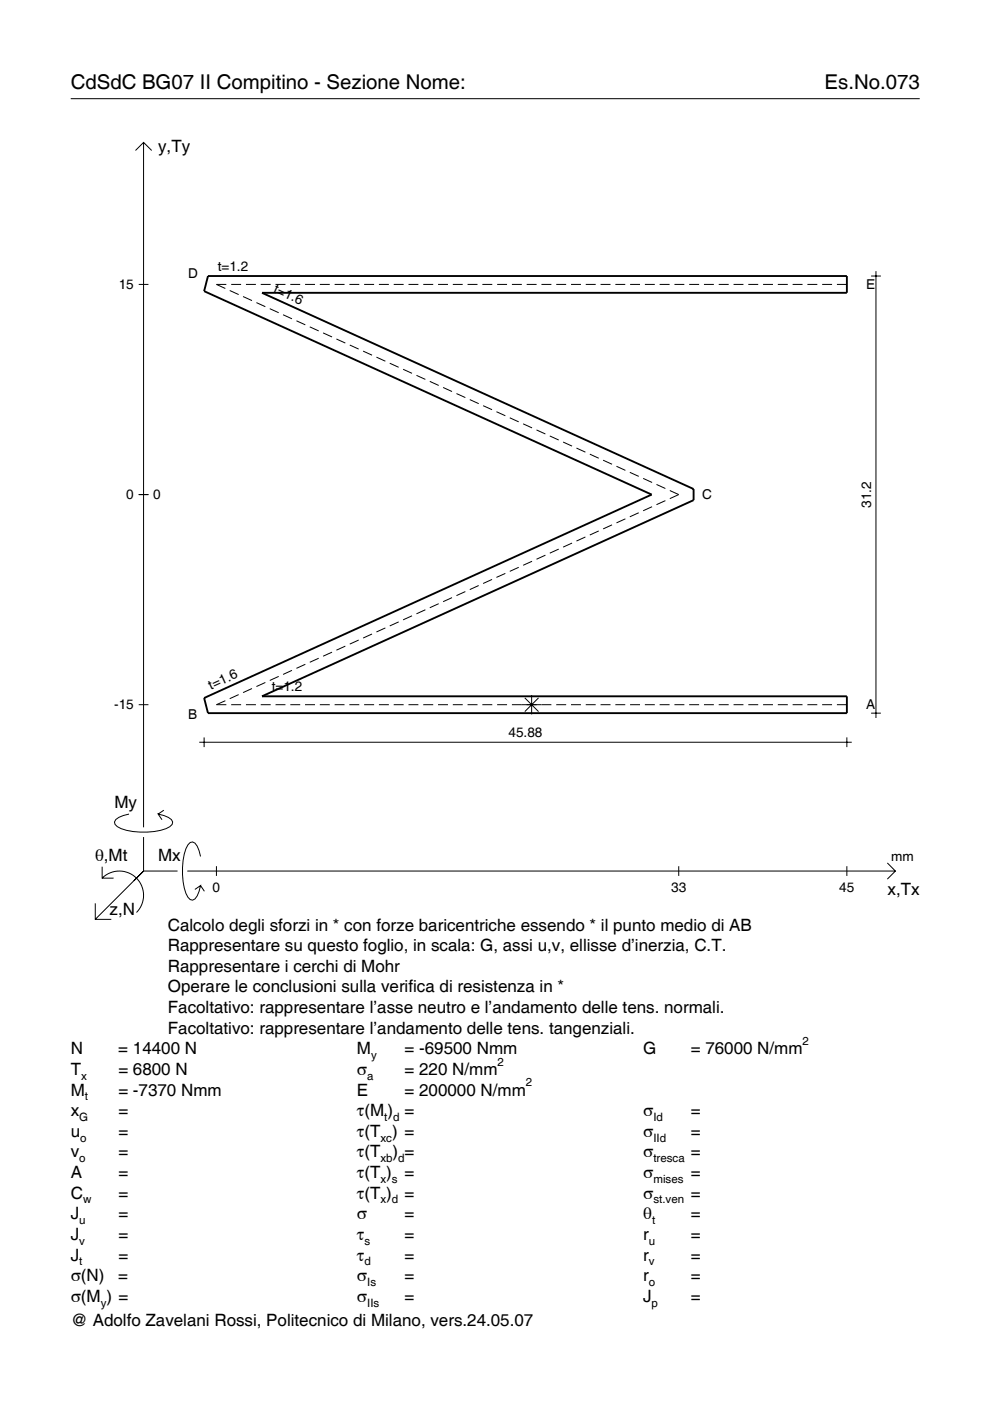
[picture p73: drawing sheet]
<svg xmlns="http://www.w3.org/2000/svg" width="210mm" height="297mm" viewBox="0 0 210 297" stroke-linecap="round" stroke-linejoin="round" font-family="sans-serif">
<defs><g id="words">
<g font-size="4.3">
<text x="15" y="18.9">CdSdC BG07 II Compitino - Sezione Nome:</text>
<text x="174.8" y="18.9">Es.No.073</text>
</g>
<g font-size="3.6">
<text x="33.5" y="32.3">y,Ty</text>
<text x="24.3" y="171.3">My</text>
<text x="20.1" y="182.6">θ,Mt</text>
<text x="33.5" y="182.6">Mx</text>
<text x="188.2" y="189.8">x,Tx</text>
<text x="23.2" y="193.9">z,N</text>
<text x="35.6" y="197.3">Calcolo degli sforzi in * con forze baricentriche essendo * il punto medio di AB</text>
<text x="35.6" y="201.7">Rappresentare su questo foglio, in scala: G, assi u,v, ellisse d’inerzia, C.T.</text>
<text x="35.6" y="206">Rappresentare i cerchi di Mohr</text>
<text x="35.6" y="210.4">Operare le conclusioni sulla verifica di resistenza in *</text>
<text x="35.6" y="214.8">Facoltativo: rappresentare l’asse neutro e l’andamento delle tens. normali.</text>
<text x="35.6" y="219.2">Facoltativo: rappresentare l’andamento delle tens. tangenziali.</text>
<text x="15" y="223.5">N</text>
<text x="15" y="227.9">T</text>
<text x="25.1" y="223.5">= 14400 N</text>
<text x="25.1" y="227.9">= 6800 N</text>
<text x="75.7" y="227.9">σ</text>
<text x="75.7" y="223.5">M</text>
<text x="85.8" y="223.5">= -69500 Nmm</text>
<text x="85.8" y="227.9">= 220 N/mm</text>
<text x="136.4" y="223.5">G</text>
<text x="146.5" y="223.5">= 76000 N/mm</text>
<text x="15" y="232.3">M</text>
<text x="25.1" y="232.3">= -7370 Nmm</text>
<text x="75.7" y="232.3">E</text>
<text x="85.8" y="232.3">= 200000 N/mm</text>
<text x="15" y="236.7">x</text>
<text x="25.1" y="236.7">=</text>
<text x="75.7" y="236.7">τ(M ) =</text>
<text x="136.4" y="236.7">σ</text>
<text x="146.5" y="236.7">=</text>
<text x="15" y="241">u</text>
<text x="15" y="245.4">v</text>
<text x="25.1" y="241">=</text>
<text x="25.1" y="245.4">=</text>
<text x="75.7" y="241">τ(T ) =</text>
<text x="75.7" y="245.4">τ(T</text>
<text x="83.3" y="245.4">) =</text>
<text x="136.4" y="241">σ</text>
<text x="136.4" y="245.4">σ</text>
<text x="146.5" y="241">=</text>
<text x="146.5" y="245.4">=</text>
<text x="15" y="249.8">A</text>
<text x="25.1" y="249.8">=</text>
<text x="75.7" y="249.8">τ(T )</text>
<text x="85.8" y="249.8">=</text>
<text x="136.4" y="249.8">σ</text>
<text x="146.5" y="249.8">=</text>
<text x="15" y="254.2">C</text>
<text x="25.1" y="254.2">=</text>
<text x="75.7" y="254.2">τ(T )</text>
<text x="85.8" y="254.2">=</text>
<text x="136.4" y="254.2">σ</text>
<text x="146.5" y="254.2">=</text>
<text x="15" y="258.5">J</text>
<text x="15" y="262.9">J</text>
<text x="25.1" y="258.5">=</text>
<text x="25.1" y="262.9">=</text>
<text x="75.7" y="258.5">σ</text>
<text x="75.7" y="262.9">τ</text>
<text x="85.8" y="258.5">=</text>
<text x="85.8" y="262.9">=</text>
<text x="136.4" y="258.5">θ</text>
<text x="136.4" y="262.9">r</text>
<text x="146.5" y="258.5">=</text>
<text x="146.5" y="262.9">=</text>
<text x="15" y="267.3">J</text>
<text x="25.1" y="267.3">=</text>
<text x="75.7" y="267.3">τ</text>
<text x="85.8" y="267.3">=</text>
<text x="136.4" y="267.3">r</text>
<text x="146.5" y="267.3">=</text>
<text x="15" y="271.7">σ(N)</text>
<text x="25.1" y="271.7">=</text>
<text x="75.7" y="271.7">σ</text>
<text x="85.8" y="271.7">=</text>
<text x="136.4" y="271.7">r</text>
<text x="146.5" y="271.7">=</text>
<text x="15" y="276">σ(M ) =</text>
<text x="15" y="281.2">@ Adolfo Zavelani Rossi, Politecnico di Milano, vers.24.05.07</text>
<text x="75.7" y="276">σ</text>
<text x="85.8" y="276">=</text>
<text x="136.4" y="276">J</text>
<text x="146.5" y="276">=</text>
</g>
<g font-size="2.9">
<text x="39.9" y="59">D</text>
<text x="46.2" y="57.5">t=1.2</text>
<text x="25.2" y="61.3">15</text>
<text x="57.8" y="62" transform="rotate(24 57.8 62)">t=1.6</text>
<text x="183.6" y="61.2">E</text>
<text x="26.8" y="105.9">0</text>
<text x="32.5" y="105.9">0</text>
<text x="148.8" y="105.8">C</text>
<text x="184.7" y="107.7" transform="rotate(-90 184.7 107.7)">31.2</text>
<text x="44.7" y="146.2" transform="rotate(-24 44.7 146.2)">t=1.6</text>
<text x="57.6" y="146.6">t=1.2</text>
<text x="24.2" y="150.4">-15</text>
<text x="39.9" y="152.5">B</text>
<text x="183.6" y="150.3">A</text>
<text x="107.8" y="156.3">45.88</text>
<text x="189" y="182.6">mm</text>
<text x="45.1" y="189.1">0</text>
<text x="142.3" y="189.1">33</text>
<text x="178" y="189.1">45</text>
</g>
<g font-size="2.4">
<text x="170.2" y="221.5">2</text>
<text x="78.7" y="224.5">y</text>
<text x="105.5" y="225.9">2</text>
<text x="17.2" y="228.9">x</text>
<text x="18" y="233.3">t</text>
<text x="77.9" y="228.9">a</text>
<text x="111.5" y="230.3">2</text>
<text x="16.8" y="237.7">G</text>
<text x="81.5" y="237.7">t d</text>
<text x="138.5" y="237.7">Id</text>
<text x="17" y="242">o</text>
<text x="80.7" y="242">xc</text>
<text x="138.5" y="242">IId</text>
<text x="16.8" y="246.4">o</text>
<text x="80.7" y="246.4">xb d</text>
<text x="80.7" y="250.8">x s</text>
<text x="138.5" y="246.4">tresca</text>
<text x="138.5" y="250.8">mises</text>
<text x="17.6" y="255.2">w</text>
<text x="80.7" y="255.2">x d</text>
<text x="138.5" y="255.2">st.ven</text>
<text x="16.8" y="259.5">u</text>
<text x="16.8" y="263.9">v</text>
<text x="77.3" y="263.9">s</text>
<text x="137.6" y="263.9">u</text>
<text x="138.2" y="259.5">t</text>
<text x="16.8" y="268.3">t</text>
<text x="77.3" y="268.3">d</text>
<text x="137.6" y="268.3">v</text>
<text x="77.9" y="272.7">Is</text>
<text x="137.6" y="272.7">o</text>
<text x="21.4" y="277">y</text>
<text x="77.9" y="277">IIs</text>
<text x="138.2" y="277">p</text>
</g>
</g></defs>
<g fill="none" stroke="#000" stroke-width=".21">
<path d="M15 20.9h180M28.7 31.9l1.7-1.7 1.8 1.7M30.4 30.2v145.2M184.7 58.5h2.1M185.7 57.5v94.7M29.4 60.3h2.1M48 60.3h-2.1l1.9 .9M48.7 61.6l1.9 .9M49 60.3h2.1M51.5 62.9l1.9 .8M52.1 60.3h2.2M54.4 64.2l1.9 .8"/>
<path d="M55.3 60.3h2.1M57.2 65.4l1.9 .9M58.4 60.3h2.1M60 66.7l1.9 .9M61.5 60.3h2.1M62.8 68l1.9 .9M64.7 60.3h2.1M65.7 69.3l1.9 .9M67.8 60.3h2.1M68.5 70.6l1.9 .8M70.9 60.3h2.1M71.3 71.9l1.9 .8"/>
<path d="M74.1 60.3h2.1M74.2 73.2l1.8 .8M77 74.4l1.9 .9M77.2 60.3h2.1M79.8 75.7l1.9 .9M80.3 60.3h2.1M82.6 77l1.9 .9M83.5 60.3h2.1M85.5 78.3l1.9 .9M86.6 60.3h2.1M88.3 79.6l1.9 .8M89.7 60.3h2.1"/>
<path d="M92.9 60.3h2.1M96 60.3h2.1M99.1 60.3h2.1M102.3 60.3h2.1M105.4 60.3h2.1M108.5 60.3h2.1M111.7 60.3h2.1M114.8 60.3h2.1M117.9 60.3h2.1M121.1 60.3h2.1M124.2 60.3h2.1M127.3 60.3h2.1"/>
<path d="M130.5 60.3h2.1M133.6 60.3h2.1M136.7 60.3h2.1M139.9 60.3h2.1M143 60.3h2.1M146.1 60.3h2.1M149.3 60.3h2.1M152.4 60.3h2.1M155.5 60.3h2.1M158.7 60.3h2.1M161.8 60.3h2.1M164.9 60.3h2.1"/>
<path d="M168.1 60.3h2.1M171.2 60.3h2.1M174.3 60.3h2.1M177.4 60.3h2.2M91.1 80.9l1.9 .8M93.9 82.2l1.9 .8M96.8 83.4l1.9 .9M99.6 84.7l1.9 .9M102.4 86l1.9 .9M105.3 87.3l1.8 .9M108.1 88.6l1.9 .8M110.9 89.9l1.9 .8"/>
<path d="M113.7 91.2l1.9 .8M116.6 92.4l1.9 .9M119.4 93.7l1.9 .9M122.2 95l1.9 .9M125.1 96.3l1.8 .9M127.9 97.6l1.9 .8M130.7 98.9l1.9 .8M29.4 104.9h2.1M112.8 119l-1.9 .9M115.6 117.7l-1.9 .9M118.5 116.4l-1.9 .9M121.3 115.1l-1.9 .9"/>
<path d="M124.1 113.9l-1.9 .8M126.9 112.6l-1.8 .8M129.8 111.3l-1.9 .8M132.6 110l-1.9 .9M133.5 100.1l1.9 .9M135.4 108.7l-1.9 .9M136.4 101.4l1.9 .9M138.3 107.4l-1.9 .9M139.2 102.7l1.9 .9M141.1 106.1l-1.9 .9M142 104l1.9 .9-1.9 .8M67.6 139.6l-1.9 .8"/>
<path d="M70.4 138.3l-1.9 .8M73.2 137l-1.9 .9M76 135.7l-1.8 .9M78.9 134.4l-1.9 .9M81.7 133.1l-1.9 .9M84.5 131.9l-1.9 .8M87.4 130.6l-1.9 .8M90.2 129.3l-1.9 .8M93 128l-1.9 .9M95.8 126.7l-1.9 .9M98.7 125.4l-1.9 .9M101.5 124.1l-1.9 .9"/>
<path d="M104.3 122.9l-1.9 .8M107.1 121.6l-1.8 .8M110 120.3l-1.9 .8M29.4 149.4h2.1M42.2 157.4h138.4M43.3 156.3v2.1M47.8 148.6l-1.9 .8h2.1M49 149.4h2.1M50.6 147.3l-1.9 .8M52.1 149.4h2.2M53.4 146l-1.9 .8M55.3 149.4h2.1"/>
<path d="M56.3 144.7l-1.9 .9M58.4 149.4h2.1M59.1 143.4l-1.9 .9M61.5 149.4h2.1M61.9 142.1l-1.9 .9M64.7 149.4h2.1M64.7 140.8l-1.9 .9M67.8 149.4h2.1M70.9 149.4h2.1M74.1 149.4h2.1M77.2 149.4h2.1M80.3 149.4h2.1"/>
<path d="M83.5 149.4h2.1M86.6 149.4h2.1M89.7 149.4h2.1M92.9 149.4h2.1M96 149.4h2.1M99.1 149.4h2.1M102.3 149.4h2.1M105.4 149.4h2.1M108.5 149.4h8.4M111.3 148l2.9 2.9M112.7 147.4v4.1M114.2 148l-2.9 2.9"/>
<path d="M117.9 149.4h2.1M121.1 149.4h2.1M124.2 149.4h2.1M127.3 149.4h2.1M130.5 149.4h2.1M133.6 149.4h2.1M136.7 149.4h2.1M139.9 149.4h2.1M143 149.4h2.1M146.1 149.4h2.1M149.3 149.4h2.1M152.4 149.4h2.1"/>
<path d="M155.5 149.4h2.1M158.7 149.4h2.1M161.8 149.4h2.1M164.9 149.4h2.1M168.1 149.4h2.1M171.2 149.4h2.1M174.3 149.4h2.1M177.4 149.4h2.2M179.6 156.3v2.1M184.7 151.2h2.1M27.3 172.6a3.6 3.6 0 0 0-3 1.7l.1 .5a5.7 5.7 0 0 0 3.8 1.5 13.3 13.3 0 0 0 7.8-1l.5-.5 .1-.5a3.6 3.6 0 0 0-3.1-1.7l.8 1.2M30.4 177.5v7.2"/>
<path d="M34.7 171.8l-1.2 .8M20.2 191.5v3.4h3.4M21.7 186.2a5.1 5.1 0 0 1 7.2 0 5.1 5.1 0 0 1 0 7.3M21.7 183.8v2.4h2.4M30.4 184.7l-10.2 10.2M30.4 184.7l-2 2M30.4 184.7h7.2M39.7 184.7h150.1M42.5 181.6a3.6 3.6 0 0 0-1.7-3.1l-.5 .1a5.7 5.7 0 0 0-1.5 3.8 13.3 13.3 0 0 0 1 7.8l.5 .5 .5 .2a3.6 3.6 0 0 0 1.7-3.1l-1.2 .8M42.5 187.8l.8 1.2M45.9 183.7v2M143.9 183.7v2"/>
<path d="M179.6 183.7v2M188.1 183l1.7 1.7-1.7 1.7"/>
</g>
<path d="M44.1 58.5h135.5v3.6h-124.1l91.6 41.6v2.3l-91.6 41.6h124.1v3.6h-135.5l-.8-3.2 94.9-43.1-94.9-43.2z" fill="none" stroke="#000" stroke-width=".4"/>
<use href="#words"/>
</svg>
